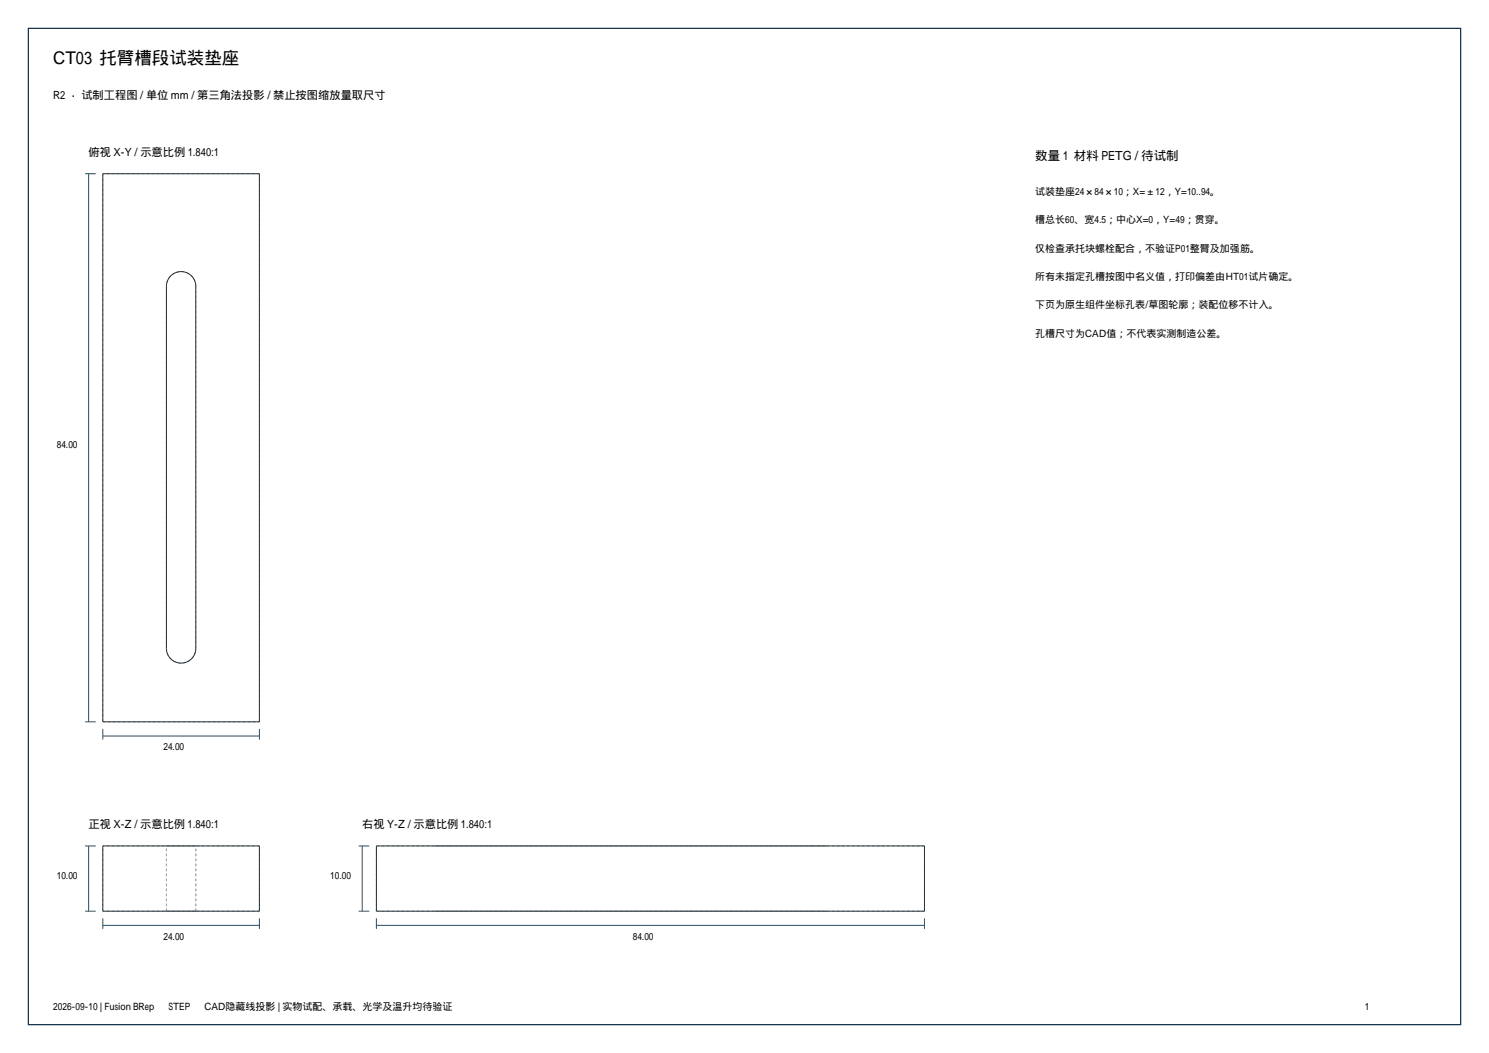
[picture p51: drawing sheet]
<svg xmlns="http://www.w3.org/2000/svg" width="420mm" height="297mm" viewBox="0 0 420 297" stroke-linecap="round" stroke-linejoin="round" font-family="sans-serif">
<defs><g id="words">
<text font-size="4.9" x="15" y="18">CT03 托臂槽段试装垫座</text>
<text font-size="3.5" x="292" y="45">数量 1 材料 PETG / 待试制</text>
<g font-size="3.2">
<text x="15" y="28">R2 · 试制工程图 / 单位 mm / 第三角法投影 / 禁止按图缩放量取尺寸</text>
<text x="25" y="44">俯视 X-Y / 示意比例 1.840:1</text>
<text x="25" y="233.6">正视 X-Z / 示意比例 1.840:1</text>
<text x="102.2" y="233.6">右视 Y-Z / 示意比例 1.840:1</text>
</g>
<g font-size="2.8">
<text x="292" y="55">试装垫座24×84×10；X=±12，Y=10..94。</text>
<text x="292" y="63">槽总长60、宽4.5；中心X=0，Y=49；贯穿。</text>
<text x="292" y="71">仅检查承托块螺栓配合，不验证P01整臂及加强筋。</text>
<text x="292" y="79">所有未指定孔槽按图中名义值，打印偏差由HT01试片确定。</text>
<text x="292" y="87">下页为原生组件坐标孔表/草图轮廓；装配位移不计入。</text>
<text x="292" y="95">孔槽尺寸为CAD值；不代表实测制造公差。</text>
<text x="16" y="126.3">84.00</text>
<text x="46.1" y="211.6">24.00</text>
<text x="16" y="247.8">10.00</text>
<text x="93.2" y="247.8">10.00</text>
<text x="46.1" y="265">24.00</text>
<text x="178.5" y="265">84.00</text>
<text x="15" y="285">2026-09-10 | Fusion BRep → STEP → CAD隐藏线投影 | 实物试配、承载、光学及温升均待验证</text>
</g>
</g></defs>
<path d="M8 8h404v281h-404z" fill="none" stroke="#1a334d" stroke-width=".35"/>
<g fill="none" stroke="#a6a6a6" stroke-width=".28" stroke-dasharray=".7 .7" stroke-linecap="butt">
<path d="M29 49v154.6M73.2 49h-44.2M46.9 80.7v102.2M55.2 80.7a4.1 4.1 0 0 0-4.1-4.1 4.1 4.1 0 0 0-4.2 4.1M46.9 182.9a4.1 4.1 0 0 0 4.2 4.1 4.1 4.1 0 0 0 4.1-4.1M55.2 182.9v-102.2M29 203.6h44.2M73.2 203.6v-154.6M46.9 238.6h8.3M55.2 238.6h-8.3M73.2 238.6h-44.2M122.7 238.6h4.2"/>
<path d="M126.9 238.6h-4.2M126.9 238.6h102.1M229 238.6h4.2M229 238.6h-102.1M233.2 238.6h-4.2M260.8 238.6h-154.6M29 257v-18.4M46.9 257v-18.4M46.9 257h8.3M55.2 257v-18.4M55.2 257h-8.3M73.2 257h-44.2"/>
<path d="M73.2 257v-18.4M106.2 257v-18.4M122.7 257h4.2M126.9 257h-4.2M126.9 257h102.1M229 257h4.2M229 257h-102.1M233.2 257h-4.2M260.8 257h-154.6M260.8 257v-18.4"/>
</g>
<path d="M29 49h44.2v154.6h-44.2zM48.2 77.8a4.1 4.1 0 0 1 4.5-.9 4.1 4.1 0 0 1 2.5 3.8v102.2a4.1 4.1 0 0 1-4.1 4.1 4.1 4.1 0 0 1-4.2-4.1v-102.2l.4-1.5zM29 238.6h44.2v18.4h-44.2zM106.2 238.6h154.6v18.4h-154.6z" fill="none" stroke="#1f2e38" stroke-width=".28"/>
<g fill="none" stroke="#264d66" stroke-width=".28">
<path d="M24 49h3M25 49v154.6M24 203.6h3M29 207.6h44.2M29 205.6v3M73.2 205.6v3M24 238.6h3M25 238.6v18.4M101.2 238.6h3M102.2 238.6v18.4M24 257h3M29 259v3"/>
<path d="M73.2 259v3M101.2 257h3M106.2 259v3M260.8 259v3M29 261h44.2M106.2 261h154.6"/>
</g>
<use href="#words"/>
</svg>
